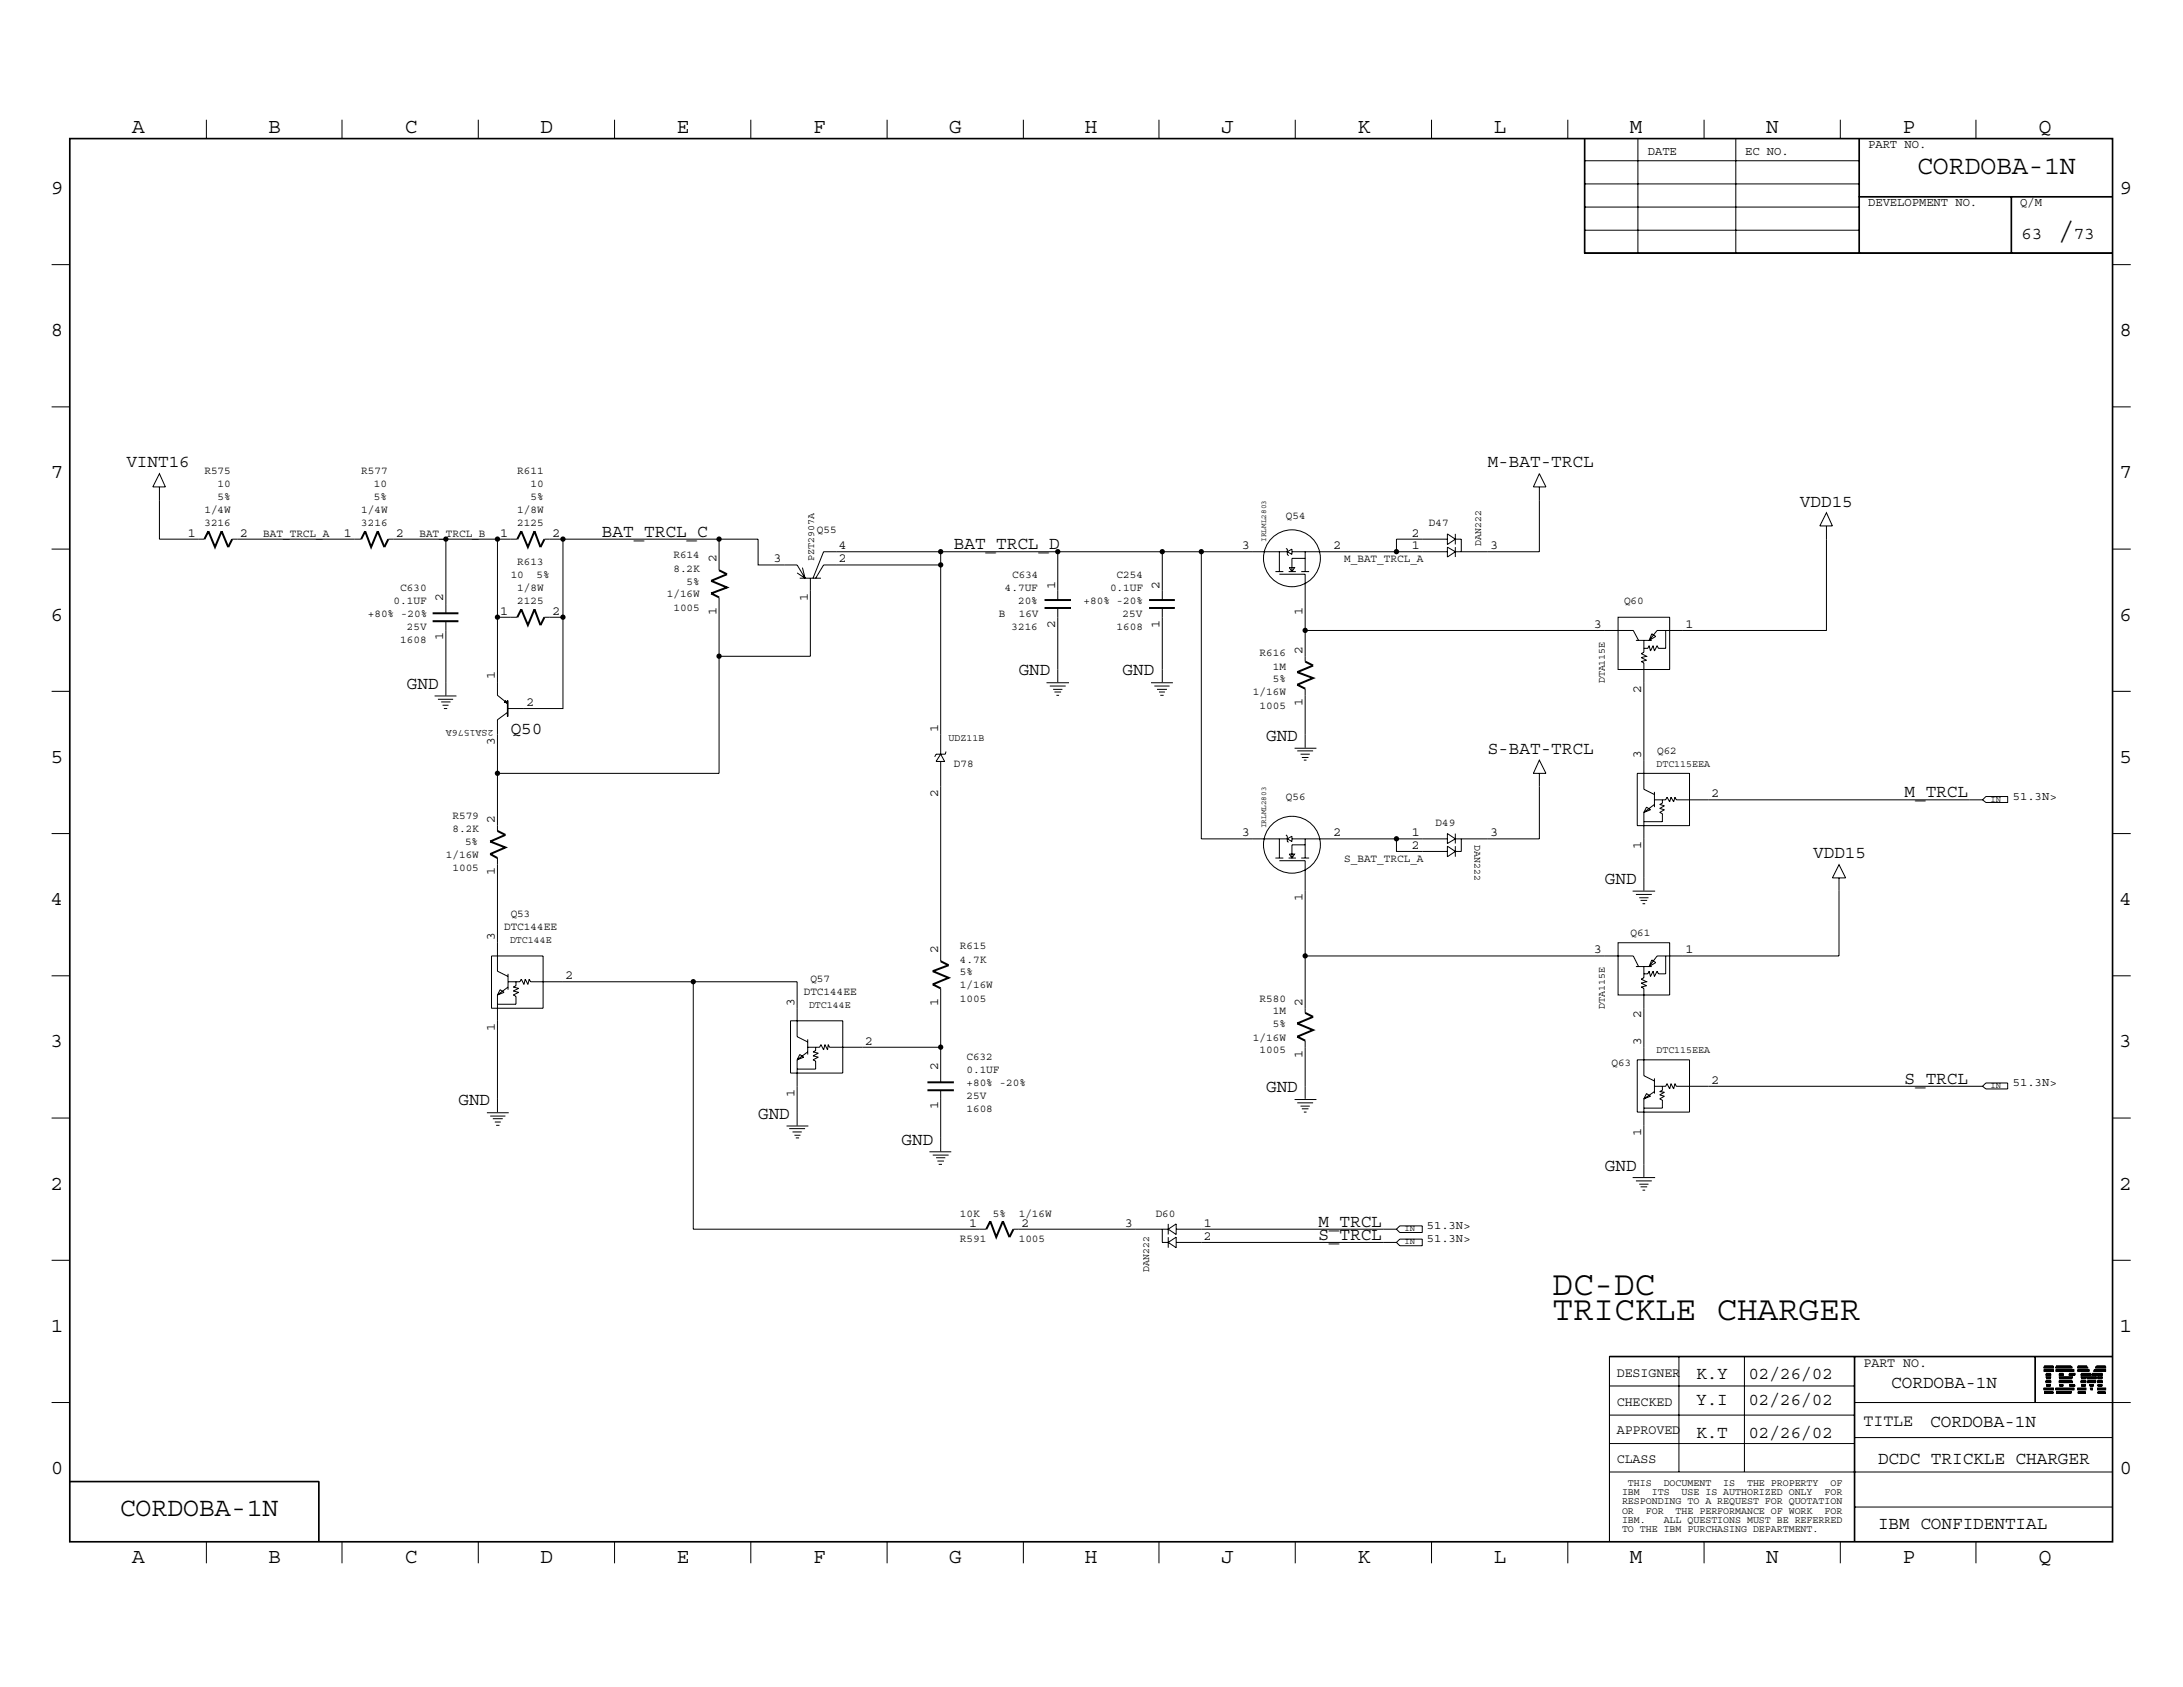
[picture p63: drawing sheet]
<svg xmlns="http://www.w3.org/2000/svg" width="279mm" height="216mm" viewBox="0 0 279 216" stroke-linecap="round" stroke-linejoin="round" font-family="sans-serif">
<defs><g id="words">
<g font-size="4.4">
<text x="198.7" y="165.7">DC-DC</text>
<text x="198.7" y="169">TRICKLE CHARGER</text>
</g>
<g font-size="3.4">
<text x="245.4" y="22.3">CORDOBA-1N</text>
<text x="263.5" y="30.6">/</text>
<text x="15.3" y="194">CORDOBA-1N</text>
</g>
<g font-size="2.7">
<text x="16.9" y="17">A</text>
<text x="34.4" y="17">B</text>
<text x="51.8" y="17">C</text>
<text x="69.2" y="17">D</text>
<text x="86.6" y="17">E</text>
<text x="104.1" y="17">F</text>
<text x="121.5" y="17">G</text>
<text x="138.9" y="17">H</text>
<text x="156.3" y="17">J</text>
<text x="173.7" y="17">K</text>
<text x="191.2" y="17">L</text>
<text x="208.6" y="17">M</text>
<text x="226.1" y="17">N</text>
<text x="243.5" y="17">P</text>
<text x="260.9" y="17">Q</text>
<text x="6.5" y="24.8">9</text>
<text x="271.3" y="24.8">9</text>
<text x="6.5" y="43">8</text>
<text x="271.3" y="43">8</text>
<text x="6.5" y="61.2">7</text>
<text x="271.3" y="61.2">7</text>
<text x="6.5" y="79.4">6</text>
<text x="271.3" y="79.4">6</text>
<text x="6.5" y="97.6">5</text>
<text x="271.3" y="97.6">5</text>
<text x="6.5" y="115.8">4</text>
<text x="271.3" y="115.8">4</text>
<text x="6.5" y="134">3</text>
<text x="271.3" y="134">3</text>
<text x="6.5" y="152.2">2</text>
<text x="271.3" y="152.2">2</text>
<text x="6.5" y="170.4">1</text>
<text x="271.3" y="170.4">1</text>
<text x="6.5" y="188.6">0</text>
<text x="271.3" y="188.6">0</text>
<text x="16.9" y="200.1">A</text>
<text x="34.4" y="200.1">B</text>
<text x="51.8" y="200.1">C</text>
<text x="69.2" y="200.1">D</text>
<text x="86.6" y="200.1">E</text>
<text x="104.1" y="200.1">F</text>
<text x="121.5" y="200.1">G</text>
<text x="138.9" y="200.1">H</text>
<text x="156.3" y="200.1">J</text>
<text x="173.7" y="200.1">K</text>
<text x="191.2" y="200.1">L</text>
<text x="208.6" y="200.1">M</text>
<text x="226.1" y="200.1">N</text>
<text x="243.5" y="200.1">P</text>
<text x="260.9" y="200.1">Q</text>
</g>
<g font-size="2.3">
<text x="258.7" y="30.6">63</text>
<text x="265.4" y="30.6">73</text>
<text x="16.2" y="59.8">VINT16</text>
<text x="190.4" y="59.8">M-BAT-TRCL</text>
<text x="230.4" y="64.9">VDD15</text>
<text x="77" y="68.7">BAT_TRCL_C</text>
<text x="122.1" y="70.3">BAT_TRCL_D</text>
<text x="52.1" y="88.1">GND</text>
<text x="130.4" y="86.4">GND</text>
<text x="143.7" y="86.4">GND</text>
<text x="65.4" y="94">Q50</text>
<text x="162.1" y="94.8">GND</text>
<text x="190.4" y="96.5">S-BAT-TRCL</text>
<text x="243.8" y="102">M_TRCL</text>
<text x="205.4" y="113.1">GND</text>
<text x="232.1" y="109.8">VDD15</text>
<text x="58.7" y="141.5">GND</text>
<text x="97" y="143.2">GND</text>
<text x="162.1" y="139.8">GND</text>
<text x="243.8" y="138.7">S_TRCL</text>
<text x="115.4" y="146.5">GND</text>
<text x="205.4" y="149.9">GND</text>
<text x="168.7" y="158.7">S_TRCL</text>
<text x="168.7" y="157">M_TRCL</text>
<text x="217.1" y="176.5">K.Y</text>
<text x="217.1" y="179.8">Y.I</text>
<text x="223.8" y="176.5">02/26/02</text>
<text x="223.8" y="179.8">02/26/02</text>
<text x="242.1" y="177.6">CORDOBA-1N</text>
<text x="217.1" y="184">K.T</text>
<text x="223.8" y="184">02/26/02</text>
<text x="247.1" y="182.6">CORDOBA-1N</text>
<text x="240.4" y="187.4">DCDC TRICKLE CHARGER</text>
<text x="240.4" y="195.7">IBM CONFIDENTIAL</text>
</g>
<text font-size="2.1" x="238.5" y="182.5">TITLE</text>
<g font-size="1.7">
<text x="24" y="68.7">1</text>
<text x="30.7" y="68.7">2</text>
<text x="44" y="68.7">1</text>
<text x="50.7" y="68.7">2</text>
<text x="64" y="68.7">1</text>
<text x="70.7" y="68.7">2</text>
<text x="91.7" y="72" transform="rotate(-90 91.7 72)">2</text>
<text x="99.1" y="72">3</text>
<text x="107.4" y="72">2</text>
<text x="107.4" y="70.3">4</text>
<text x="159" y="70.3">3</text>
<text x="170.7" y="70.3">2</text>
<text x="180.7" y="68.7">2</text>
<text x="180.7" y="70.3">1</text>
<text x="190.8" y="70.3">3</text>
<text x="56.7" y="77" transform="rotate(-90 56.7 77)">2</text>
<text x="103.4" y="77" transform="rotate(-90 103.4 77)">1</text>
<text x="135" y="75.4" transform="rotate(-90 135 75.4)">1</text>
<text x="148.4" y="75.4" transform="rotate(-90 148.4 75.4)">2</text>
<text x="56.7" y="82" transform="rotate(-90 56.7 82)">1</text>
<text x="64" y="78.7">1</text>
<text x="70.7" y="78.7">2</text>
<text x="91.7" y="78.7" transform="rotate(-90 91.7 78.7)">1</text>
<text x="135" y="80.3" transform="rotate(-90 135 80.3)">2</text>
<text x="148.4" y="80.3" transform="rotate(-90 148.4 80.3)">1</text>
<text x="166.7" y="83.7" transform="rotate(-90 166.7 83.7)">2</text>
<text x="166.7" y="78.7" transform="rotate(-90 166.7 78.7)">1</text>
<text x="204" y="80.3">3</text>
<text x="215.7" y="80.3">1</text>
<text x="63.3" y="87" transform="rotate(-90 63.3 87)">1</text>
<text x="210.1" y="88.6" transform="rotate(-90 210.1 88.6)">2</text>
<text x="63.3" y="95.3" transform="rotate(-90 63.3 95.3)">3</text>
<text x="67.4" y="90.3">2</text>
<text x="120.1" y="93.6" transform="rotate(-90 120.1 93.6)">1</text>
<text x="166.7" y="90.3" transform="rotate(-90 166.7 90.3)">1</text>
<text x="210.1" y="97" transform="rotate(-90 210.1 97)">3</text>
<text x="63.3" y="105.3" transform="rotate(-90 63.3 105.3)">2</text>
<text x="120.1" y="102" transform="rotate(-90 120.1 102)">2</text>
<text x="159" y="107">3</text>
<text x="170.7" y="107">2</text>
<text x="180.7" y="107">1</text>
<text x="190.8" y="107">3</text>
<text x="219" y="102">2</text>
<text x="63.3" y="112" transform="rotate(-90 63.3 112)">1</text>
<text x="180.7" y="108.6">2</text>
<text x="210.1" y="108.7" transform="rotate(-90 210.1 108.7)">1</text>
<text x="166.7" y="115.3" transform="rotate(-90 166.7 115.3)">1</text>
<text x="63.3" y="120.3" transform="rotate(-90 63.3 120.3)">3</text>
<text x="72.4" y="125.3">2</text>
<text x="120.1" y="122" transform="rotate(-90 120.1 122)">2</text>
<text x="204" y="122">3</text>
<text x="215.7" y="122">1</text>
<text x="63.3" y="132" transform="rotate(-90 63.3 132)">1</text>
<text x="101.7" y="128.7" transform="rotate(-90 101.7 128.7)">3</text>
<text x="120.1" y="128.7" transform="rotate(-90 120.1 128.7)">1</text>
<text x="166.7" y="128.7" transform="rotate(-90 166.7 128.7)">2</text>
<text x="210.1" y="130.3" transform="rotate(-90 210.1 130.3)">2</text>
<text x="110.7" y="133.7">2</text>
<text x="120.1" y="137" transform="rotate(-90 120.1 137)">2</text>
<text x="166.7" y="135.4" transform="rotate(-90 166.7 135.4)">1</text>
<text x="210.1" y="133.7" transform="rotate(-90 210.1 133.7)">3</text>
<text x="101.7" y="140.4" transform="rotate(-90 101.7 140.4)">1</text>
<text x="120.1" y="142" transform="rotate(-90 120.1 142)">1</text>
<text x="219" y="138.7">2</text>
<text x="210.1" y="145.4" transform="rotate(-90 210.1 145.4)">1</text>
<text x="124" y="157">1</text>
<text x="130.7" y="157">2</text>
<text x="144" y="157">3</text>
<text x="154.1" y="158.7">2</text>
<text x="154.1" y="157">1</text>
<text x="206.9" y="176.2">DESIGNER</text>
<text x="206.9" y="179.9">CHECKED</text>
<text x="238.5" y="175">PART NO.</text>
<text x="206.9" y="183.6">APPROVED</text>
<text x="206.9" y="187.2">CLASS</text>
</g>
<g font-size="1.6">
<text x="210.9" y="19.8">DATE</text>
<text x="223.4" y="19.8">EC NO.</text>
<text x="239.1" y="18.9">PART NO.</text>
<text x="239.1" y="26.4">DEVELOPMENT NO.</text>
<text x="258.6" y="26.4">Q/M</text>
<text x="257.6" y="102.4">51.3N&gt;</text>
<text x="257.6" y="139">51.3N&gt;</text>
<text x="182.6" y="159">51.3N&gt;</text>
<text x="182.6" y="157.3">51.3N&gt;</text>
</g>
<g font-size="1.4">
<text x="26.2" y="65.6">1/4W</text>
<text x="26.2" y="60.6">R575</text>
<text x="27.9" y="64">5%</text>
<text x="27.9" y="62.3">10</text>
<text x="46.2" y="65.6">1/4W</text>
<text x="46.2" y="60.6">R577</text>
<text x="47.8" y="64">5%</text>
<text x="47.8" y="62.3">10</text>
<text x="66.2" y="65.6">1/8W</text>
<text x="66.2" y="60.6">R611</text>
<text x="67.9" y="64">5%</text>
<text x="67.9" y="62.3">10</text>
<text x="26.2" y="67.3">3216</text>
<text x="33.7" y="68.7">BAT_TRCL_A</text>
<text x="46.2" y="67.3">3216</text>
<text x="53.7" y="68.7">BAT_TRCL_B</text>
<text x="66.2" y="67.3">2125</text>
<text x="86.2" y="71.5">R614</text>
<text x="104.6" y="68.2">Q55</text>
<text x="164.6" y="66.5">Q54</text>
<text x="172" y="72">M_BAT_TRCL_A</text>
<text x="182.9" y="67.3">D47</text>
<text x="50.4" y="77.3">0.1UF</text>
<text x="51.2" y="75.6">C630</text>
<text x="65.4" y="74">10</text>
<text x="66.2" y="77.3">2125</text>
<text x="66.2" y="75.6">1/8W</text>
<text x="66.2" y="72.3">R613</text>
<text x="68.7" y="74">5%</text>
<text x="85.3" y="76.5">1/16W</text>
<text x="86.2" y="73.2">8.2K</text>
<text x="87.9" y="74.8">5%</text>
<text x="128.6" y="75.6">4.7UF</text>
<text x="129.5" y="74">C634</text>
<text x="130.3" y="77.3">20%</text>
<text x="138.7" y="77.3">+80% -20%</text>
<text x="142.1" y="75.6">0.1UF</text>
<text x="142.9" y="74">C254</text>
<text x="207.9" y="77.3">Q60</text>
<text x="47.1" y="79">+80% -20%</text>
<text x="51.2" y="82.3">1608</text>
<text x="52.1" y="80.7">25V</text>
<text x="86.2" y="78.1">1005</text>
<text x="127.8" y="79">B</text>
<text x="129.5" y="80.7">3216</text>
<text x="130.4" y="79">16V</text>
<text x="142.9" y="80.7">1608</text>
<text x="143.7" y="79">25V</text>
<text x="161.2" y="84">R616</text>
<text x="160.4" y="89">1/16W</text>
<text x="162.9" y="87.3">5%</text>
<text x="162.9" y="85.7">1M</text>
<text x="161.2" y="90.7">1005</text>
<text x="122.1" y="98.1">D78</text>
<text x="212.1" y="96.5">Q62</text>
<text x="57.9" y="104.8">R579</text>
<text x="57.9" y="106.5">8.2K</text>
<text x="164.6" y="102.4">Q56</text>
<text x="183.7" y="105.7">D49</text>
<text x="57.1" y="109.8">1/16W</text>
<text x="57.9" y="111.5">1005</text>
<text x="59.5" y="108.1">5%</text>
<text x="172" y="110.3">S_BAT_TRCL_A</text>
<text x="64.5" y="119">DTC144EE</text>
<text x="65.4" y="117.3">Q53</text>
<text x="208.7" y="119.8">Q61</text>
<text x="103.7" y="125.6">Q57</text>
<text x="122.9" y="124.8">5%</text>
<text x="122.9" y="123.2">4.7K</text>
<text x="122.9" y="121.5">R615</text>
<text x="102.9" y="127.3">DTC144EE</text>
<text x="122.9" y="126.5">1/16W</text>
<text x="122.9" y="128.2">1005</text>
<text x="161.2" y="128.2">R580</text>
<text x="162.9" y="131.5">5%</text>
<text x="162.9" y="129.8">1M</text>
<text x="123.7" y="137.3">0.1UF</text>
<text x="123.7" y="135.6">C632</text>
<text x="160.4" y="133.2">1/16W</text>
<text x="161.2" y="134.8">1005</text>
<text x="206.2" y="136.5">Q63</text>
<text x="123.7" y="142.3">1608</text>
<text x="123.7" y="140.6">25V</text>
<text x="123.7" y="139">+80% -20%</text>
<text x="122.9" y="155.7">10K</text>
<text x="127.1" y="155.7">5%</text>
<text x="130.4" y="155.7">1/16W</text>
<text x="147.9" y="155.7">D60</text>
<text x="122.9" y="159">R591</text>
<text x="130.4" y="159">1005</text>
</g>
<g font-size="1.3">
<text x="104.2" y="71.8" transform="rotate(-90 104.2 71.8)">PZT2907A</text>
<text x="189.6" y="69.8" transform="rotate(-90 189.6 69.8)">DAN222</text>
<text x="205.4" y="87.5" transform="rotate(-90 205.4 87.5)">DTA115E</text>
<text x="63.2" y="93.4" transform="rotate(180 63.2 93.4)">2SA1576A</text>
<text x="121.4" y="94.8">UDZ11B</text>
<text x="212" y="98.1">DTC115EEA</text>
<text x="188.7" y="108.1" transform="rotate(90 188.7 108.1)">DAN222</text>
<text x="65.3" y="120.6">DTC144E</text>
<text x="103.5" y="129">DTC144E</text>
<text x="205.4" y="129.1" transform="rotate(-90 205.4 129.1)">DTA115E</text>
<text x="212" y="134.8">DTC115EEA</text>
<text x="147.1" y="162.7" transform="rotate(-90 147.1 162.7)">DAN222</text>
<text x="207.6" y="191.3">IBM</text>
<text x="208.4" y="190.2">THIS</text>
<text x="211.4" y="191.3">ITS</text>
<text x="212.9" y="190.2">DOCUMENT</text>
<text x="215.2" y="191.3">USE IS AUTHORIZED ONLY</text>
<text x="220.6" y="190.2">IS</text>
<text x="223.6" y="190.2">THE PROPERTY</text>
<text x="233.5" y="191.3">FOR</text>
<text x="234.3" y="190.2">OF</text>
<text x="207.6" y="192.5">RESPONDING TO A REQUEST FOR QUOTATION</text>
<text x="207.6" y="193.7">OR</text>
<text x="207.6" y="194.9">IBM.</text>
<text x="207.6" y="196.1">TO THE IBM PURCHASING DEPARTMENT.</text>
<text x="210.7" y="193.7">FOR</text>
<text x="212.9" y="194.9">ALL QUESTIONS MUST BE REFERRED</text>
<text x="214.5" y="193.7">THE PERFORMANCE OF WORK</text>
<text x="233.5" y="193.7">FOR</text>
</g>
<g font-size="1.1">
<text x="254.8" y="102.6">IN</text>
<text x="254.8" y="139.3">IN</text>
<text x="179.7" y="157.6">IN</text>
<text x="179.7" y="159.3">IN</text>
</g>
<g font-size="1">
<text x="162.1" y="69.3" transform="rotate(-90 162.1 69.3)">IRLML2803</text>
<text x="162.1" y="106" transform="rotate(-90 162.1 106)">IRLML2803</text>
</g>
</g></defs>
<g fill="none" stroke="#000" stroke-width=".25">
<path d="M26.2 69l.5-1 .8 2 .9-2 .8 2 .5-1M46.2 69l.5-1 .8 2 .8-2 .9 2 .5-1M55.4 79.5h3.3M55.4 78.5h3.3M66.2 79l.5-1 .9 2 .8-2 .8 2 .5-1M66.2 69l.5-1 .9 2 .8-2 .8 2 .5-1M92 73l1 .5-2 .8 2 .9-2 .7 1 .6M133.7 76.8h3.4M133.7 77.8h3.4M147.1 76.8h3.3M147.1 77.8h3.3M167 84.7l1.1 .5-2.1 .8 2.1 .8-2.1 .8 1 .5"/>
<path d="M63.7 106.3l1 .5-2 .9 2 .8-2 .8 1 .5M118.7 139.5h3.4M118.7 138.5h3.4M120.4 123l1 .5-2 .8 2 .8-2 .9 1 .5M167 129.6l1.1 .5-2.1 .9 2.1 .8-2.1 .9 1 .5M126.2 157.3l.5-1 .8 2 .9-2 .8 2 .5-1"/>
</g>
<g fill="none" stroke="#000" stroke-width=".13">
<path d="M8.9 17.7h261.5v179.7h-261.5zM9 17.8h261.3v179.5h-261.3zM26.4 15.3v2.4M43.8 15.3v2.4M61.2 15.3v2.4M78.7 15.3v2.4M96.1 15.3v2.4M113.5 15.3v2.4M131 15.3v2.4M148.3 15.3v2.4M165.8 15.3v2.4M183.2 15.3v2.4"/>
<path d="M200.7 15.3v2.4M202.8 17.7v14.7h67.6M202.9 17.7v14.7M209.6 17.7v14.7M218.1 15.3v2.4M222.2 17.7v14.7M235.5 15.3v2.4M237.9 17.7v14.7M238 17.7v14.7M252.9 15.3v2.4M6.6 33.9h2.3M202.8 32.3h67.6"/>
<path d="M202.8 26.5h35.1M202.8 23.5h35.1M202.8 20.6h35.1M202.9 29.5h35M237.9 25.2h32.5M237.9 25.1h32.5M257.4 25.2v7.2M257.5 25.2v7.2M270.4 33.9h2.3M6.6 52.1h2.3M270.4 52.1h2.3M6.6 70.3h2.3"/>
<path d="M20.4 60.6l.8 1.7h-1.6zM20.4 62.3v6.7h5.8M29.7 69h16.5M49.7 69h16.5M57.1 69v9.5M57.1 79.5v9.5M63.7 69v10h2.5M63.7 79v10l1.2 1M69.7 69h27.3v3.3h5l1 1.7M69.7 79h2.4M72.1 69v21.7h-7.1M92 76.5v22.5h-28.3v-6.9l1.2-.9"/>
<path d="M92 69v4M102 73.3l1 .7M102.4 74h2.7M102.7 72.6l.3 1.4M103.7 74v10h-11.7M120.4 70.6v25.9M120.4 72.3h-15l-1 1.7M135.4 70.6v6.2M135.4 77.8v9.5M148.8 70.6v6.2M148.8 77.8v9.5M153.8 70.6v36.8h11"/>
<path d="M163.2 73.2h1.1M163.7 73.5h3.3v11.2M163.7 70.6v2.6M164.6 70.2l.2 .1v.7l.1 .1M164.8 70.6h-59.4l-1.3 3.4M164.8 70.6l.6-.3v.7zM164.9 73.2h1M165 72.6h.7l-.3 .6zM165.4 70.6h19.9M166.5 73.2h1.1M167 70.6v2.6M167 71.5h-1.6v1.7"/>
<path d="M185.3 69h-6.6v1.6M185.3 68.3l1 .7-1 .7zM185.3 70l1 .6-1 .7zM186.3 69h.7v1.6M186.3 68.3v1.4M186.3 70v1.3M197 62.3v8.3h-10.7M197 60.6l.9 1.7h-1.6zM207.1 79h6.6v6.7h-6.6zM233.8 65.6l.7 1.7h-1.6zM233.8 67.3v13.4h-21.7l-1 1.3M270.4 70.3h2.3"/>
<path d="M6.6 88.5h2.3M55.6 89.1h2.8M56 89.5h2M56.5 89.8h1.2M56.6 90.3h.8M56.8 90.7h.4M63.7 99v7.3M64.5 89.8h.2v-.1l.2 .3zM64.9 89.7h.1v2h-.1zM120.4 96.5l.5 1h-1.1zM120.4 97.5v25.5M121.1 96.2l-.1 .3h-1.2l-.2 .4"/>
<path d="M133.9 87.4h2.9M134.4 87.8h2M134.8 88.2h1.2M135 88.6h.8M135.2 89h.4M147.3 87.4h2.8M147.7 87.8h2M148.1 88.2h1.3M148.3 88.6h.8M148.5 89h.4M165.7 95.8h2.8M166 96.1h2.1"/>
<path d="M166.5 96.5h1.1M166.6 96.9h.9M166.9 97.3h.3M167 88.1v7.6M167 80.7h42l.7 1.3M197 97.3l.9 1.7h-1.6zM197 99v8.4h-10.7M209.4 82h2M209.5 99h6.7v6.7h-6.7zM210.4 82v1.5l-.3 .2 .6 .3-.6 .2 .6 .3-.6 .2 .3 .1v16.2l1.4 .7M211.4 81.1l.5 .3-.8 .6zM213.2 80.7v2.3h-.9l-.2-.4-.3 .7-.2-.7-.4 .7-.1-.7-.2 .4h-.5"/>
<path d="M270.4 88.5h2.3M6.6 106.7h2.3M63.7 109.8v14.5l1.3 .7M163.2 109.8h1.1M163.7 110.2h3.3v19.4M163.7 107.4v2.4M164.6 106.8l.2 .2v.7l.1 .1M164.8 107.4l.6-.4v.7zM164.9 109.8h1M165 109.3h.7l-.3 .5zM165.4 107.4h19.9M166.5 109.8h1.1"/>
<path d="M167 107.4v2.4M167 108.1h-1.6v1.7M178.7 107.4v1.6h6.6M185.3 108.3l1 .7-1 .6zM185.3 106.7l1 .7-1 .5zM186.3 106.7v1.2M186.3 108.3v1.3M187 107.4v1.6h-.7M209 114h2.8M209.4 114.5h2M209.8 114.9h1.2M210 115.2h.8"/>
<path d="M210.2 115.7h.4M210.4 104v10M210.7 103.3l.5 .3-.8 .4zM211.8 101.3v2M211.8 102.4h1.4l.2-.4 .3 .6 .2-.6 .3 .6 .2-.6 .1 .4h39.2M211.8 103l-1.4 1M212.8 102.4v.4l-.4 .2 .6 .1-.6 .4 .6 .1-.6 .4 .4 .1v1.1h-2.4M235.4 110.7l.8 1.7h-1.7zM235.4 112.4v9.9h-23.3l-1 1.4M254.2 101.9h2.8v.8h-2.8l-.5-.3zM270.4 106.7h2.3M6.6 124.9h2.3"/>
<path d="M62.9 122.3h6.6v6.7h-6.6zM63.7 127.3v15M64 126.7l.5 .3-.8 .3zM65 125.6h1.5l.2-.3 .4 .7 .1-.7 .4 .7 .1-.7 .2 .3h34.1v7.1l1.4 .6M65 124.6v2.1M65 126.3l-1.3 1M66 125.6v.6l-.3 .1 .7 .2-.7 .3 .7 .2-.7 .3 .3 .2v1h-2.3M88.7 125.6v31.7h37.5M101.2 130.6h6.7v6.7h-6.7zM102 135.6v8.4M102.4 135l.5 .3-.9 .3zM103.4 133v2"/>
<path d="M103.4 134h1.5l.2-.3 .3 .7 .2-.7 .3 .7 .1-.7 .2 .3h14.2M103.4 134.6l-1.4 1M104.4 134v.5l-.3 .1 .6 .2-.6 .3 .6 .2-.6 .3 .3 .2v1h-2.4M120.4 126.5v12M120.4 139.5v7.8M167 133.2v7.4M167 122.3h42l.7 1.4M207.1 120.6h6.6v6.7h-6.6zM209.4 123.7h2M209.5 135.6h6.7v6.7h-6.7zM210.4 123.7v1.4l-.3 .2 .6 .3-.6 .2 .6 .4-.6 .1 .3 .2v11.2l1.4 .6M210.7 140l.5 .3-.8 .3z"/>
<path d="M211.4 122.9l.5 .3-.8 .5zM211.8 138v2M211.8 139h1.4l.2-.3 .3 .7 .2-.7 .3 .7 .2-.7 .1 .3h39.2M211.8 139.7l-1.4 .9M212.8 139v.5l-.4 .2 .6 .1-.6 .3 .6 .2-.6 .3 .4 .2v1h-2.4M213.2 122.3v2.3h-.9l-.2-.3-.3 .7-.2-.7-.4 .7-.1-.7-.2 .3h-.5M254.2 138.6h2.8v.8h-2.8l-.5-.4zM270.4 124.9h2.3M6.6 143.1h2.3M62.3 142.4h2.8M62.7 142.8h2M63.1 143.2h1.2"/>
<path d="M63.3 143.6h.8M63.5 144h.4M100.7 144.1h2.8M101 144.4h2M101.4 144.9h1.2M101.7 145.3h.7M101.9 145.6h.4M119 147.4h2.8M119.4 147.8h2M119.8 148.2h1.2M120 148.6h.8M120.1 149h.5"/>
<path d="M129.7 157.3h19.8M148.8 157.3v1.7h.7M149.5 159l1-.7v1.4zM149.5 156.6v1.4M149.5 158.3v1.4M149.5 157.3l1-.7v1.4zM150.5 157.3h28.2M150.5 159h28.2M165.7 140.7h2.8M166 141.1h2.1M166.5 141.6h1.1M166.6 141.9h.9"/>
<path d="M166.9 142.3h.3M179.2 156.9h2.8v.8h-2.8l-.5-.4zM179.2 158.6h2.8v.8h-2.8l-.5-.4zM209 150.7h2.8M209.4 151.1h2M209.8 151.6h1.2M210 151.9h.8M210.2 152.3h.4M210.4 140.6v10M270.4 143.1h2.3M6.6 179.5h2.3M6.6 161.3h2.3"/>
<path d="M206 173.7h64.4M206 177.4h31.3M214.9 173.6v14.8M223.3 173.6v14.8M237.3 173.6v23.7M237.3 179.5h35.4M237.4 173.6v23.7M260.4 173.6v5.9M260.5 173.6v5.9M261.6 177.8h1.2v.1h-1.2zM261.6 177.7h1.2v.1h-1.2zM261.6 177.6h1.2v.1h-1.2z"/>
<path d="M261.6 175.4h1.2v.1h-1.2zM261.6 175.3h1.2h-1.2zM261.6 175h1.2v.1h-1.2zM261.6 174.9h1.2v.1h-1.2zM261.6 178.3h1.2h-1.2M261.6 178.2h1.2h-1.2M261.6 178.1h1.2h-1.2M261.6 175.4h1.2h-1.2M261.6 174.8h1.2h-1.2M261.9 176.9h.6v.1h-.6zM261.9 176.8h.6v.1h-.6zM261.9 176.7h.6v.1h-.6z"/>
<path d="M261.9 176.2h.6v.1h-.6zM261.9 175.9h.6v.1h-.6zM261.9 175.9h.6h-.6zM261.9 177.4h.6h-.6M261.9 177.3h.6h-.6M261.9 177.2h.6h-.6M261.9 176.4h.6h-.6M261.9 175.8h.6h-.6M263.1 175h2.1v.1h-2.1zM263.1 174.9h2.1v.1h-2.1zM263.1 177.8h2.3v.1h-2.3zM263.1 177.7h2.3v.1h-2.3z"/>
<path d="M263.1 177.6h2.3v.1h-2.3zM263.1 175.4h2.3v.1h-2.3zM263.1 175.3h2.3h-2.3zM263.1 178.3h2h-2M263.1 178.2h2.1h-2.1M263.1 178.1h2.1h-2.1M263.1 174.8h2h-2M263.1 175.4h2.3h-2.3M263.6 176.9h1.7v.1h-1.7zM263.6 176.8h1.7v.1h-1.7zM263.6 176.7h1.6v.1h-1.6zM263.6 176.2h1.7v.1h-1.7z"/>
<path d="M263.6 175.9h.5v.1h-.5zM263.6 175.9h.5h-.5zM263.6 176.4h1.6h-1.6M263.6 176.4h1.7h-1.7M263.6 177.4h.5h-.5M263.6 177.3h.5h-.5M263.6 177.2h.5h-.5M263.6 175.8h.5h-.5M264.8 175.9h.7v.1h-.7zM264.8 175.9h.8h-.8zM264.8 177.4h.8h-.8M264.8 177.3h.8h-.8"/>
<path d="M264.8 177.2h.7h-.7M264.8 175.8h.8h-.8M265.9 177.8h1.1v.1h-1.1zM265.9 177.7h1.1v.1h-1.1zM265.9 177.6h1.1v.1h-1.1zM265.9 175.4h1.5v.1h-1.5zM265.9 175.3h1.5h-1.5zM265.9 175h1.3v.1h-1.3zM265.9 174.9h1.2v.1h-1.2zM265.9 178.3h1.1h-1.1M265.9 178.2h1.1h-1.1M265.9 178.1h1.1h-1.1"/>
<path d="M265.9 175.4h1.5h-1.5M265.9 174.8h1.2h-1.2M266.4 176.9h.6v.1h-.6zM266.4 176.8h.6v.1h-.6zM266.4 176.7h.6v.1h-.6zM266.4 176.2h.6v.1h-.6zM266.4 175.9h1.2v.1h-1.2zM266.4 175.9h1.2h-1.2zM266.4 177.4h.6h-.6M266.4 177.3h.6h-.6M266.4 177.2h.6h-.6M266.4 176.4h.6h-.6"/>
<path d="M266.4 175.8h1.1h-1.1M267 176.2h1.3v.1h-1.3zM267 176.4h1.3h-1.3M267.1 176.4h1.2h-1.2M267.2 176.9h.9v.1h-.9zM267.2 176.8h1v.1h-1zM267.2 176.7h1v.1h-1zM267.4 177.2h.6h-.6M267.5 177.4h.5h-.5M267.5 177.3h.5h-.5M267.5 177.6h.3v.1h-.3zM267.6 177.8h.2v.1h-.2z"/>
<path d="M267.6 177.7h.2v.1h-.2zM267.8 175.9h1.3v.1h-1.3zM267.8 175.9h1.3h-1.3zM267.8 175.8h1.3h-1.3M268 175.4h1.5v.1h-1.5zM268.1 175.3h1.4h-1.4zM268.1 175.4h1.4h-1.4M268.2 175h1.3v.1h-1.3zM268.2 174.9h1.3v.1h-1.3zM268.3 174.8h1.2h-1.2M268.5 177.8h1v.1h-1zM268.5 177.7h1v.1h-1z"/>
<path d="M268.5 177.6h1v.1h-1zM268.5 176.9h.6v.1h-.6zM268.5 176.8h.6v.1h-.6zM268.5 176.7h.6v.1h-.6zM268.5 176.2h.6v.1h-.6zM268.5 178.3h1h-1M268.5 178.2h1h-1M268.5 178.1h1h-1M268.5 177.4h.6h-.6M268.5 177.3h.6h-.6M268.5 177.2h.6h-.6M268.5 176.4h.6h-.6"/>
<path d="M270.4 173.6h-64.4v23.7M270.4 161.3h2.3M8.9 189.6h31.9v7.7M8.9 189.7h31.9M26.4 197.3v2.8M43.8 197.3v2.8M61.2 197.3v2.8M78.7 197.3v2.8M96.1 197.3v2.8M113.5 197.3v2.8M131 197.3v2.8M148.3 197.3v2.8"/>
<path d="M165.8 197.3v2.8M183.2 197.3v2.8M200.7 197.3v2.8M206 188.4h64.4M206 184.7h31.3M206 181.1h31.3M218.1 197.3v2.8M235.5 197.3v2.8M237.3 192.9h33.1M237.3 184h33.1M252.9 197.3v2.8"/>
<circle cx="165.4" cy="71.4" r="3.6"/>
<circle cx="165.4" cy="108.1" r="3.6"/>
</g>
<g fill="#000">
<circle cx="57.1" cy="69" r=".34"/>
<circle cx="63.7" cy="79" r=".34"/>
<circle cx="63.7" cy="69" r=".34"/>
<circle cx="72.1" cy="69" r=".34"/>
<circle cx="72.1" cy="79" r=".34"/>
<circle cx="92" cy="69" r=".34"/>
<circle cx="120.4" cy="70.6" r=".34"/>
<circle cx="120.4" cy="72.3" r=".34"/>
<circle cx="135.4" cy="70.6" r=".34"/>
<circle cx="148.8" cy="70.6" r=".34"/>
<circle cx="153.8" cy="70.6" r=".34"/>
<circle cx="178.7" cy="70.6" r=".34"/>
<circle cx="63.7" cy="99" r=".34"/>
<circle cx="92" cy="84" r=".34"/>
<circle cx="167" cy="80.7" r=".34"/>
<circle cx="178.7" cy="107.3" r=".34"/>
<circle cx="88.7" cy="125.6" r=".34"/>
<circle cx="120.4" cy="134" r=".34"/>
<circle cx="167" cy="122.3" r=".34"/>
</g>
<use href="#words"/>
</svg>
